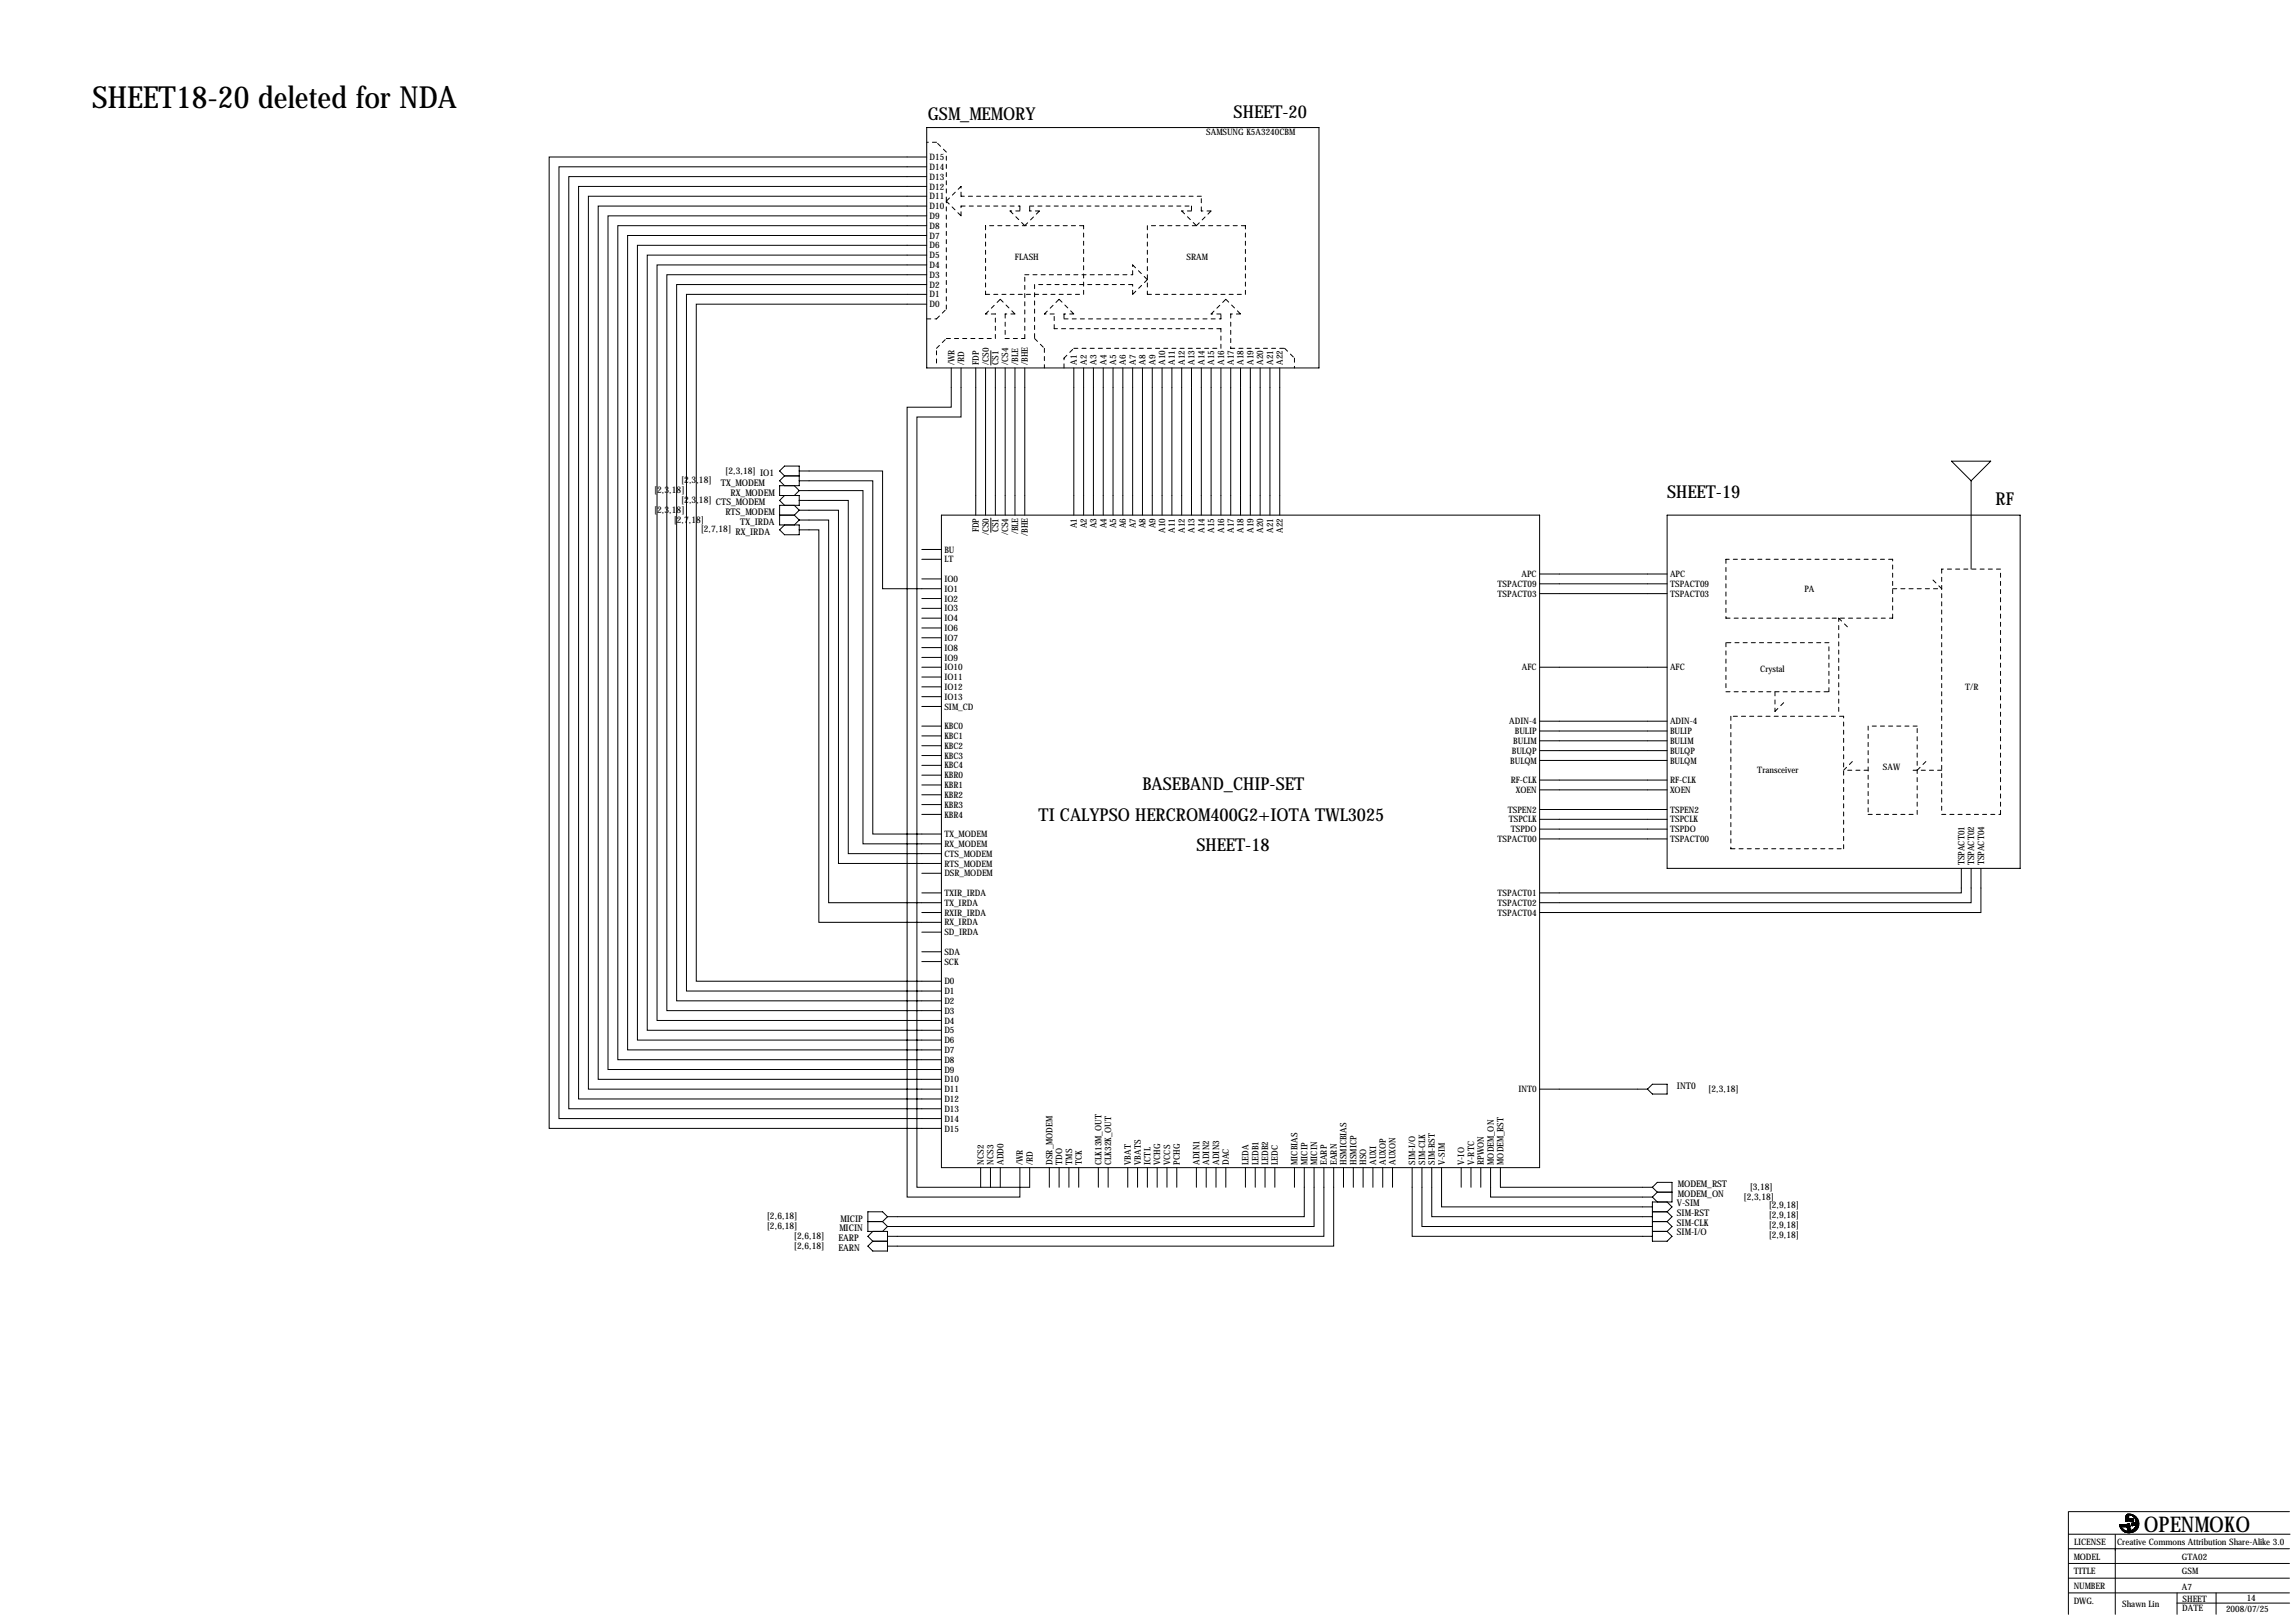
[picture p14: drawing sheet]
<svg xmlns="http://www.w3.org/2000/svg" width="594mm" height="419mm" viewBox="0 0 594 419" stroke-linecap="round" stroke-linejoin="round" font-family="sans-serif">
<defs><g id="words">
<text font-size="7.9" x="23.9" y="27.9">SHEET18-20 deleted for NDA</text>
<text font-size="5.6" x="555.2" y="396.5">OPENMOKO</text>
<g font-size="4.6">
<text x="240.3" y="31">GSM_MEMORY</text>
<text x="319.5" y="30.7">SHEET-20</text>
<text x="431.8" y="129">SHEET-19</text>
<text x="516.9" y="130.8">RF</text>
<text x="295.9" y="204.5">BASEBAND_CHIP-SET</text>
<text x="269" y="212.6">TI CALYPSO HERCROM400G2+IOTA TWL3025</text>
<text x="309.9" y="220.4">SHEET-18</text>
</g>
<g font-size="2.4">
<text x="176.4" y="125.1">[2,3,18]</text>
<text x="186.7" y="125.7">TX_MODEM</text>
<text x="187.9" y="122.6">[2,3,18]</text>
<text x="196.9" y="123.2">IO1</text>
<text x="169.4" y="127.7">[2,3,18]</text>
<text x="176.4" y="130.2">[2,3,18]</text>
<text x="185.4" y="130.8">CTS_MODEM</text>
<text x="189.2" y="128.3">RX_MODEM</text>
<text x="169.4" y="132.7">[2,3,18]</text>
<text x="174.5" y="135.3">[2,7,18]</text>
<text x="181.5" y="137.8">[2,7,18]</text>
<text x="187.9" y="133.4">RTS_MODEM</text>
<text x="191.7" y="135.9">TX_IRDA</text>
<text x="190.5" y="138.4">RX_IRDA</text>
<text x="434.3" y="281.9">INT0</text>
<text x="442.5" y="282.6">[2,3,18]</text>
<text x="434.6" y="307.3">MODEM_RST</text>
<text x="434.6" y="309.9">MODEM_ON</text>
<text x="451.6" y="310.5">[2,3,18]</text>
<text x="453.2" y="308">[3,18]</text>
<text x="198.6" y="315.6">[2,6,18]</text>
<text x="217.7" y="316.2">MICIP</text>
<text x="434.3" y="312.2">V-SIM</text>
<text x="434.3" y="314.7">SIM-RST</text>
<text x="434.3" y="317.2">SIM-CLK</text>
<text x="458.1" y="312.8">[2,9,18]</text>
<text x="458.1" y="315.4">[2,9,18]</text>
<text x="458.1" y="317.9">[2,9,18]</text>
<text x="198.6" y="318.2">[2,6,18]</text>
<text x="205.6" y="320.7">[2,6,18]</text>
<text x="205.6" y="323.2">[2,6,18]</text>
<text x="217.2" y="321.3">EARP</text>
<text x="217.2" y="323.8">EARN</text>
<text x="217.4" y="318.8">MICIN</text>
<text x="434.3" y="319.8">SIM-I/O</text>
<text x="458.1" y="320.4">[2,9,18]</text>
</g>
<g font-size="2.3">
<text x="312.4" y="35.1">SAMSUNG K5A3240CBM</text>
<text x="240.8" y="41.4">D15</text>
<text x="240.8" y="44">D14</text>
<text x="240.8" y="46.5">D13</text>
<text x="240.8" y="49.1">D12</text>
<text x="240.8" y="51.6">D11</text>
<text x="240.8" y="54.1">D10</text>
<text x="240.8" y="56.7">D9</text>
<text x="240.8" y="59.2">D8</text>
<text x="240.8" y="61.8">D7</text>
<text x="240.8" y="64.3">D6</text>
<text x="240.8" y="66.8">D5</text>
<text x="240.8" y="69.4">D4</text>
<text x="240.8" y="71.9">D3</text>
<text x="262.9" y="67.3">FLASH</text>
<text x="307.3" y="67.3">SRAM</text>
<text x="240.8" y="74.5">D2</text>
<text x="240.8" y="77">D1</text>
<text x="240.8" y="79.5">D0</text>
<text x="247.2" y="94.5" transform="rotate(-90 247.2 94.5)">/WR</text>
<text x="249.7" y="94.5" transform="rotate(-90 249.7 94.5)">/RD</text>
<text x="253.5" y="94.5" transform="rotate(-90 253.5 94.5)">FDP</text>
<text x="256.1" y="94.5" transform="rotate(-90 256.1 94.5)">/CS0</text>
<text x="258.6" y="94.5" transform="rotate(-90 258.6 94.5)">CS1</text>
<text x="261.2" y="94.5" transform="rotate(-90 261.2 94.5)">/CS4</text>
<text x="263.7" y="94.5" transform="rotate(-90 263.7 94.5)">/BLE</text>
<text x="266.2" y="94.5" transform="rotate(-90 266.2 94.5)">/BHE</text>
<text x="278.9" y="94.5" transform="rotate(-90 278.9 94.5)">A1</text>
<text x="281.5" y="94.5" transform="rotate(-90 281.5 94.5)">A2</text>
<text x="284" y="94.5" transform="rotate(-90 284 94.5)">A3</text>
<text x="286.6" y="94.5" transform="rotate(-90 286.6 94.5)">A4</text>
<text x="289.1" y="94.5" transform="rotate(-90 289.1 94.5)">A5</text>
<text x="291.6" y="94.5" transform="rotate(-90 291.6 94.5)">A6</text>
<text x="294.2" y="94.5" transform="rotate(-90 294.2 94.5)">A7</text>
<text x="296.7" y="94.5" transform="rotate(-90 296.7 94.5)">A8</text>
<text x="299.3" y="94.5" transform="rotate(-90 299.3 94.5)">A9</text>
<text x="301.8" y="94.5" transform="rotate(-90 301.8 94.5)">A10</text>
<text x="304.3" y="94.5" transform="rotate(-90 304.3 94.5)">A11</text>
<text x="306.9" y="94.5" transform="rotate(-90 306.9 94.5)">A12</text>
<text x="309.4" y="94.5" transform="rotate(-90 309.4 94.5)">A13</text>
<text x="312" y="94.5" transform="rotate(-90 312 94.5)">A14</text>
<text x="314.5" y="94.5" transform="rotate(-90 314.5 94.5)">A15</text>
<text x="317" y="94.5" transform="rotate(-90 317 94.5)">A16</text>
<text x="319.6" y="94.5" transform="rotate(-90 319.6 94.5)">A17</text>
<text x="322.1" y="94.5" transform="rotate(-90 322.1 94.5)">A18</text>
<text x="324.7" y="94.5" transform="rotate(-90 324.7 94.5)">A19</text>
<text x="327.2" y="94.5" transform="rotate(-90 327.2 94.5)">A20</text>
<text x="329.7" y="94.5" transform="rotate(-90 329.7 94.5)">A21</text>
<text x="332.3" y="94.5" transform="rotate(-90 332.3 94.5)">A22</text>
<text x="253.5" y="137.8" transform="rotate(-90 253.5 137.8)">FDP</text>
<text x="258.6" y="137.8" transform="rotate(-90 258.6 137.8)">CS1</text>
<text x="278.9" y="136.7" transform="rotate(-90 278.9 136.7)">A1</text>
<text x="281.5" y="136.7" transform="rotate(-90 281.5 136.7)">A2</text>
<text x="284" y="136.7" transform="rotate(-90 284 136.7)">A3</text>
<text x="286.6" y="136.7" transform="rotate(-90 286.6 136.7)">A4</text>
<text x="289.1" y="136.7" transform="rotate(-90 289.1 136.7)">A5</text>
<text x="291.6" y="136.7" transform="rotate(-90 291.6 136.7)">A6</text>
<text x="294.2" y="136.7" transform="rotate(-90 294.2 136.7)">A7</text>
<text x="296.7" y="136.7" transform="rotate(-90 296.7 136.7)">A8</text>
<text x="299.3" y="136.7" transform="rotate(-90 299.3 136.7)">A9</text>
<text x="301.8" y="137.9" transform="rotate(-90 301.8 137.9)">A10</text>
<text x="304.3" y="137.9" transform="rotate(-90 304.3 137.9)">A11</text>
<text x="306.9" y="137.9" transform="rotate(-90 306.9 137.9)">A12</text>
<text x="309.4" y="137.9" transform="rotate(-90 309.4 137.9)">A13</text>
<text x="312" y="137.9" transform="rotate(-90 312 137.9)">A14</text>
<text x="314.5" y="137.9" transform="rotate(-90 314.5 137.9)">A15</text>
<text x="317" y="137.9" transform="rotate(-90 317 137.9)">A16</text>
<text x="319.6" y="137.9" transform="rotate(-90 319.6 137.9)">A17</text>
<text x="322.1" y="137.9" transform="rotate(-90 322.1 137.9)">A18</text>
<text x="324.7" y="137.9" transform="rotate(-90 324.7 137.9)">A19</text>
<text x="327.2" y="137.9" transform="rotate(-90 327.2 137.9)">A20</text>
<text x="329.7" y="137.9" transform="rotate(-90 329.7 137.9)">A21</text>
<text x="332.3" y="137.9" transform="rotate(-90 332.3 137.9)">A22</text>
<text x="244.6" y="143">BU</text>
<text x="256.1" y="138.6" transform="rotate(-90 256.1 138.6)">/CS0</text>
<text x="261.2" y="138.6" transform="rotate(-90 261.2 138.6)">/CS4</text>
<text x="263.7" y="138.3" transform="rotate(-90 263.7 138.3)">/BLE</text>
<text x="266.2" y="138.7" transform="rotate(-90 266.2 138.7)">/BHE</text>
<text x="244.6" y="145.6">LT</text>
<text x="394.1" y="149.4">APC</text>
<text x="432.6" y="149.4">APC</text>
<text x="244.6" y="150.7">IO0</text>
<text x="244.6" y="153.2">IO1</text>
<text x="244.6" y="155.7">IO2</text>
<text x="387.9" y="151.9">TSPACT09</text>
<text x="387.9" y="154.5">TSPACT03</text>
<text x="432.6" y="151.9">TSPACT09</text>
<text x="432.6" y="154.5">TSPACT03</text>
<text x="467.4" y="153.2">PA</text>
<text x="244.6" y="158.3">IO3</text>
<text x="244.6" y="160.8">IO4</text>
<text x="244.6" y="165.9">IO7</text>
<text x="244.6" y="163.4">IO6</text>
<text x="244.6" y="171">IO9</text>
<text x="244.6" y="173.5">IO10</text>
<text x="244.6" y="168.4">IO8</text>
<text x="394.2" y="173.5">AFC</text>
<text x="432.6" y="173.5">AFC</text>
<text x="455.9" y="174">Crystal</text>
<text x="244.6" y="176.1">IO11</text>
<text x="244.6" y="178.6">IO12</text>
<text x="509" y="178.6">T/R</text>
<text x="244.6" y="181.1">IO13</text>
<text x="244.6" y="183.7">SIM_CD</text>
<text x="244.6" y="188.8">KBC0</text>
<text x="244.6" y="191.3">KBC1</text>
<text x="390.9" y="187.5">ADIN-4</text>
<text x="392.4" y="190">BULIP</text>
<text x="432.6" y="190">BULIP</text>
<text x="432.6" y="187.5">ADIN-4</text>
<text x="244.6" y="193.8">KBC2</text>
<text x="244.6" y="196.4">KBC3</text>
<text x="391.2" y="197.7">BULQM</text>
<text x="391.6" y="195.1">BULQP</text>
<text x="392" y="192.6">BULIM</text>
<text x="432.6" y="197.7">BULQM</text>
<text x="432.6" y="195.1">BULQP</text>
<text x="432.6" y="192.6">BULIM</text>
<text x="244.6" y="201.5">KBR0</text>
<text x="244.6" y="198.9">KBC4</text>
<text x="391.3" y="202.7">RF-CLK</text>
<text x="432.6" y="202.7">RF-CLK</text>
<text x="455.2" y="200.2">Transceiver</text>
<text x="487.7" y="199.4">SAW</text>
<text x="244.6" y="204">KBR1</text>
<text x="244.6" y="206.5">KBR2</text>
<text x="244.6" y="209.1">KBR3</text>
<text x="392.6" y="205.3">XOEN</text>
<text x="432.6" y="205.3">XOEN</text>
<text x="244.6" y="211.6">KBR4</text>
<text x="390.5" y="210.4">TSPEN2</text>
<text x="390.8" y="212.9">TSPCLK</text>
<text x="391.3" y="215.4">TSPDO</text>
<text x="432.6" y="215.4">TSPDO</text>
<text x="432.6" y="212.9">TSPCLK</text>
<text x="432.6" y="210.4">TSPEN2</text>
<text x="244.6" y="221.8">CTS_MODEM</text>
<text x="244.6" y="216.7">TX_MODEM</text>
<text x="244.6" y="219.2">RX_MODEM</text>
<text x="387.9" y="218">TSPACT00</text>
<text x="432.6" y="218">TSPACT00</text>
<text x="244.6" y="224.3">RTS_MODEM</text>
<text x="244.6" y="226.9">DSR_MODEM</text>
<text x="508.8" y="224" transform="rotate(-90 508.8 224)">TSPACT01</text>
<text x="511.3" y="224" transform="rotate(-90 511.3 224)">TSPACT02</text>
<text x="513.9" y="224" transform="rotate(-90 513.9 224)">TSPACT04</text>
<text x="244.6" y="231.9">TXIR_IRDA</text>
<text x="387.9" y="231.9">TSPACT01</text>
<text x="244.6" y="239.6">RX_IRDA</text>
<text x="244.6" y="234.5">TX_IRDA</text>
<text x="244.6" y="237">RXIR_IRDA</text>
<text x="387.9" y="234.5">TSPACT02</text>
<text x="387.9" y="237">TSPACT04</text>
<text x="244.6" y="242.1">SD_IRDA</text>
<text x="244.6" y="249.7">SCK</text>
<text x="244.6" y="247.2">SDA</text>
<text x="244.6" y="254.8">D0</text>
<text x="244.6" y="257.3">D1</text>
<text x="244.6" y="259.9">D2</text>
<text x="244.6" y="262.4">D3</text>
<text x="244.6" y="265">D4</text>
<text x="244.6" y="267.5">D5</text>
<text x="244.6" y="270">D6</text>
<text x="244.6" y="272.6">D7</text>
<text x="244.6" y="275.1">D8</text>
<text x="244.6" y="277.7">D9</text>
<text x="244.6" y="280.2">D10</text>
<text x="244.6" y="282.7">D11</text>
<text x="244.6" y="285.3">D12</text>
<text x="244.6" y="287.8">D13</text>
<text x="393.3" y="282.7">INT0</text>
<text x="244.6" y="290.4">D14</text>
<text x="244.6" y="292.9">D15</text>
<text x="254.8" y="301.5" transform="rotate(-90 254.8 301.5)">NCS2</text>
<text x="257.3" y="301.5" transform="rotate(-90 257.3 301.5)">NCS3</text>
<text x="259.9" y="301.5" transform="rotate(-90 259.9 301.5)">ADD0</text>
<text x="265" y="301.5" transform="rotate(-90 265 301.5)">/WR</text>
<text x="267.5" y="301.5" transform="rotate(-90 267.5 301.5)">/RD</text>
<text x="272.6" y="301.5" transform="rotate(-90 272.6 301.5)">DSR_MODEM</text>
<text x="275.1" y="301.5" transform="rotate(-90 275.1 301.5)">TDO</text>
<text x="277.7" y="301.5" transform="rotate(-90 277.7 301.5)">TMS</text>
<text x="280.2" y="301.5" transform="rotate(-90 280.2 301.5)">TCK</text>
<text x="285.3" y="301.5" transform="rotate(-90 285.3 301.5)">CLK13M_OUT</text>
<text x="287.8" y="301.5" transform="rotate(-90 287.8 301.5)">CLK32K_OUT</text>
<text x="292.9" y="301.5" transform="rotate(-90 292.9 301.5)">VBAT</text>
<text x="295.4" y="301.5" transform="rotate(-90 295.4 301.5)">VBATS</text>
<text x="298" y="301.5" transform="rotate(-90 298 301.5)">ICTL</text>
<text x="300.5" y="301.5" transform="rotate(-90 300.5 301.5)">VCHG</text>
<text x="303.1" y="301.5" transform="rotate(-90 303.1 301.5)">VCCS</text>
<text x="305.6" y="301.5" transform="rotate(-90 305.6 301.5)">PCHG</text>
<text x="310.7" y="301.5" transform="rotate(-90 310.7 301.5)">ADIN1</text>
<text x="313.2" y="301.5" transform="rotate(-90 313.2 301.5)">ADIN2</text>
<text x="315.8" y="301.5" transform="rotate(-90 315.8 301.5)">ADIN3</text>
<text x="318.3" y="301.5" transform="rotate(-90 318.3 301.5)">DAC</text>
<text x="323.4" y="301.5" transform="rotate(-90 323.4 301.5)">LEDA</text>
<text x="325.9" y="301.5" transform="rotate(-90 325.9 301.5)">LEDB1</text>
<text x="328.5" y="301.5" transform="rotate(-90 328.5 301.5)">LEDB2</text>
<text x="331" y="301.5" transform="rotate(-90 331 301.5)">LEDC</text>
<text x="336.1" y="301.5" transform="rotate(-90 336.1 301.5)">MICBIAS</text>
<text x="338.6" y="301.5" transform="rotate(-90 338.6 301.5)">MICIP</text>
<text x="341.2" y="301.5" transform="rotate(-90 341.2 301.5)">MICIN</text>
<text x="343.7" y="301.5" transform="rotate(-90 343.7 301.5)">EARP</text>
<text x="346.2" y="301.5" transform="rotate(-90 346.2 301.5)">EARN</text>
<text x="348.8" y="301.5" transform="rotate(-90 348.8 301.5)">HSMICBIAS</text>
<text x="351.3" y="301.5" transform="rotate(-90 351.3 301.5)">HSMICP</text>
<text x="353.9" y="301.5" transform="rotate(-90 353.9 301.5)">HSO</text>
<text x="356.4" y="301.5" transform="rotate(-90 356.4 301.5)">AUXI</text>
<text x="358.9" y="301.5" transform="rotate(-90 358.9 301.5)">AUXOP</text>
<text x="361.5" y="301.5" transform="rotate(-90 361.5 301.5)">AUXON</text>
<text x="366.6" y="301.5" transform="rotate(-90 366.6 301.5)">SIM-I/O</text>
<text x="369.1" y="301.5" transform="rotate(-90 369.1 301.5)">SIM-CLK</text>
<text x="371.6" y="301.5" transform="rotate(-90 371.6 301.5)">SIM-RST</text>
<text x="374.2" y="301.5" transform="rotate(-90 374.2 301.5)">V-SIM</text>
<text x="379.3" y="301.5" transform="rotate(-90 379.3 301.5)">V-IO</text>
<text x="381.8" y="301.5" transform="rotate(-90 381.8 301.5)">V-RTC</text>
<text x="384.3" y="301.5" transform="rotate(-90 384.3 301.5)">RPWON</text>
<text x="386.9" y="301.5" transform="rotate(-90 386.9 301.5)">MODEM_ON</text>
<text x="389.4" y="301.5" transform="rotate(-90 389.4 301.5)">MODEM_RST</text>
<text x="537.2" y="400">LICENSE</text>
<text x="548.4" y="400">Creative Commons Attribution Share-Alike 3.0</text>
<text x="537.1" y="407.5">TITLE</text>
<text x="537.1" y="403.7">MODEL</text>
<text x="565.2" y="407.4">GSM</text>
<text x="565.2" y="403.9">GTA02</text>
<text x="537.1" y="411.3">NUMBER</text>
<text x="565.2" y="411.5">A7</text>
<text x="537.1" y="415.1">DWG.</text>
<text x="549.7" y="416.1">Shawn Lin</text>
<text x="565.2" y="417.1">DATE</text>
<text x="565.3" y="414.6">SHEET</text>
<text x="576.6" y="417.3">2008/07/25</text>
<text x="581.9" y="414.5">14</text>
</g>
</g></defs>
<g fill="none" stroke="#000" stroke-width=".26">
<path d="M240 33h101.6v62.2h-101.6zM240 58.4h-80v215.9h83.8M240 55.9h-82.5v221h86.3M240 48.3h-90.1v236.2h93.9M240 45.7h-92.7v241.3h96.5M240 40.6h-97.8v251.5h101.6M240 53.3h-85.1v226.1h88.9M240 50.8h-87.6v231.1h91.4M240 43.2h-95.2v246.4h99M240 78.7h-59.7v175.3h63.5M240 73.7h-64.7v185.4h68.5M240 68.6h-69.8v195.6h73.6"/>
<path d="M240 63.5h-74.9v205.7h78.7M240 76.2h-62.2v180.3h66M240 71.1h-67.3v190.5h71.1M240 66h-72.4v200.7h76.2M240 61h-77.4v210.8h81.2M246.4 95.2v10.2h-11.5v204.5h29.3v-7.6M248.9 95.2v12.7h-11.4v199.4h29.2v-5M252.7 95.2v38.1M255.3 95.2v38.1M256.6 90.8v3.7M257.8 95.2v38.1M260.3 95.2v38.1"/>
<path d="M262.9 95.2v38.1M265.4 95.2v38.1M278.1 95.2v38.1M280.7 95.2v38.1M283.2 95.2v38.1M285.8 95.2v38.1M288.3 95.2v38.1M290.8 95.2v38.1M293.4 95.2v38.1M295.9 95.2v38.1M298.4 95.2v38.1M301 95.2v38.1"/>
<path d="M303.5 95.2v38.1M306.1 95.2v38.1M308.6 95.2v38.1M311.1 95.2v38.1M313.7 95.2v38.1M316.2 95.2v38.1M318.8 95.2v38.1M321.3 95.2v38.1M323.8 95.2v38.1M326.4 95.2v38.1M328.9 95.2v38.1M331.5 95.2v38.1"/>
<path d="M505.5 119.4h10.1l-5.1 5.1zM201.9 133.3h3.8M203.2 123.2l-1.3-1.3 1.3-1.3h3.8v5.1h-5.1v2.6h5.1v2.5h-5.1v5.1h5.1v2.5h-3.8l-1.3-1.2 1.3-1.3M203.2 128.3l-1.3 1.2 1.3 1.3M203.2 123.2h3.8M203.2 123.2l-1.3 1.3 1.3 1.2M205.7 133.3l1.3 1.3M205.7 130.8l1.3 1.3M205.7 125.7l1.3 1.3M207 121.9h21.6v30.5h15.2M207 124.5h19.1v91.4h17.7M207 129.5h12.7v91.5h24.1"/>
<path d="M207 134.6h7.6v99.1h29.2M207 137.2h5.1v101.6h31.7M207 132.1h10.2v91.4h26.6M207 127h16.5v91.4h20.3M207 132.1l-1.3 1.2M207 134.6l-1.3 1.3M207 127l-1.3 1.3M243.8 133.3h155v169h-155zM256.6 134.1v3.7M431.8 133.3h91.4v91.5h-91.4zM510.5 124.5v22.8M238.8 142.2h5"/>
<path d="M238.8 144.8h5M238.8 149.9h5M238.8 154.9h5M238.8 157.5h5M398.8 151.1h33M398.8 153.7h33M398.8 148.6h33M238.8 172.7h5M238.8 165.1h5M238.8 170.2h5M238.8 175.3h5M238.8 177.8h5"/>
<path d="M238.8 160h5M238.8 162.6h5M238.8 167.6h5M398.8 172.7h33M238.8 180.3h5M238.8 182.9h5M238.8 188h5M238.8 190.5h5M238.8 193h5M238.8 195.6h5M238.8 198.1h5M398.8 186.7h33"/>
<path d="M398.8 196.8h33M398.8 194.3h33M398.8 191.8h33M398.8 189.2h33M238.8 200.7h5M238.8 203.2h5M238.8 205.7h5M238.8 208.3h5M238.8 210.8h5M398.8 201.9h33M398.8 209.5h33M398.8 214.6h33"/>
<path d="M398.8 212.1h33M398.8 204.5h33M398.8 217.2h33M238.8 231.1h5M238.8 226.1h5M238.8 236.2h5M508 224.8v6.3h-109.2M510.5 224.8v8.9h-111.7M513.1 224.8v11.4h-114.3M238.8 241.3h5M238.8 248.9h5M238.8 246.4h5"/>
<path d="M398.8 281.9h27.9M428 280.7h3.8v2.5h-3.8l-1.3-1.3zM224.8 316.2h3.8M226.1 318.8l-1.3 1.2 1.3 1.3M228.6 316.2l1.3 1.3M229.9 315l-1.3-1.3h-3.8v5.1h5.1v5h-3.8l-1.3-1.2 1.3-1.3M229.9 315l-1.3 1.2M229.9 317.5l-1.3 1.3M254 302.3v5M256.5 302.3v5M259.1 302.3v5M271.8 302.3v5"/>
<path d="M274.3 302.3v5M276.9 302.3v5M279.4 302.3v5M284.5 302.3v5M287 302.3v5M292.1 302.3v5M294.6 302.3v5M297.2 302.3v5M299.7 302.3v5M302.3 302.3v5M304.8 302.3v5M309.9 302.3v5"/>
<path d="M312.4 302.3v5M315 302.3v5M317.5 302.3v5M322.6 302.3v5M325.1 302.3v5M327.7 302.3v5M330.2 302.3v5M335.3 302.3v5M337.8 302.3v12.7h-107.9M340.4 302.3v15.2h-110.5M342.9 302.3v17.7h-113M345.4 302.3v20.3h-115.5"/>
<path d="M348 302.3v5M350.5 302.3v5M353.1 302.3v5M355.6 302.3v5M358.1 302.3v5M360.7 302.3v5M365.8 302.3v17.7h62.2M368.3 302.3v15.2h59.7M370.8 302.3v12.7h57.2M373.4 302.3v10.1h54.6M378.5 302.3v5M381 302.3v5"/>
<path d="M383.5 302.3v5M386.1 302.3v7.6h41.9M388.6 302.3v5h39.4M428 307.3l1.3-1.2h3.8v5h-5.1v10.2h3.8l1.3-1.3-1.3-1.2M428 307.3l1.3 1.3M428 309.9l1.3 1.2M428 313.7h3.8M428 316.2h3.8M428 318.8h3.8M429.3 308.6h3.8M429.3 308.6l-1.3 1.3M431.8 311.1l1.3 1.3-1.3 1.3"/>
<path d="M431.8 313.7l1.3 1.3-1.3 1.2M431.8 316.2l1.3 1.3-1.3 1.3M226.1 321.3h3.8M535.7 391.3v26.6M535.7 397.2h57.4M535.8 391.3h57.2M547.9 397.3v20.6M549 394.8h.1M549 394.9h.1M549 394.8v.1M549 394.9h2.4M549 394.9l.1 .1"/>
<path d="M549.1 394.9h.1M549.1 395h.1M549.1 394.7h.1M549.1 394.8h.1M549.1 394.7h.4M549.1 394.7h2.2M549.1 394.8h2.3M549.1 394.7v.1M549.1 394.9v.2M549.1 395.1h.1M549.1 395l.1 .2M549.1 394.7h.5"/>
<path d="M549.1 394.7l2.2 .1M549.1 394.8v.1M549.1 394.8l2.3 .1M549.1 395.2l.1 .1M549.1 394.6v.1M549.1 395.1v.1M549.1 394.9l.4 .2M549.1 394.9l2.3 .1M549.2 395.2h.1M549.2 395.3h.1M549.2 394.7h.1M549.2 395.3v.1"/>
<path d="M549.2 395.3l.1 .1M549.2 395.4h.1M549.2 395.4l.5 .4M549.2 395.4l.2 .1M549.2 395h2.2M549.3 395.4h.1M549.3 395.5h.1M549.3 395.5v.1M549.3 395.6h.1M549.3 395.5l.1 .1M549.3 395.6l.2 .2M549.3 395.6l.2 .1"/>
<path d="M549.3 395.4l.1 .1M549.4 395.5h.1M549.4 394.7h.1M549.4 395l2 .1M549.4 395.6h.1M549.4 395.7h.1M549.4 395.7h.2M549.4 395.7l.3 .1M549.5 395.1h1.9M549.5 395.1h.2M549.5 395.7h.1M549.5 394.7h.1"/>
<path d="M549.5 395.8h.2M549.5 395.8l.2 .1M549.6 395.7h.1M549.6 395.9h.1M549.6 394.7h.1M549.6 395.9v.1M549.6 395.9l.2 .1M549.6 396h.2M549.6 396h.1M549.6 396h.3M549.7 395.8h.1M549.7 395.9h.1"/>
<path d="M549.7 394.7h.1M549.7 395.1h1.7M549.7 395.1l1.7 .1M549.7 395.8v.1M549.7 395.9l.1 .1M549.7 396h.2M549.7 396l.3 .1M549.7 396l.2 .1M549.8 396.1h.2M549.8 396.1l.4 .1M549.8 396.1l.1 .1M549.8 396h.1"/>
<path d="M549.9 396.2h.1M549.9 394.7h.1M549.9 396.2h.3M549.9 396.2l.1 .1M549.9 396.2l.5 .1M549.9 396h.1M549.9 396.1h.1M549.9 396v.1M550 396.1h.1M550 396.3h.1M550 395.2h.1M550 396.3l.2 .1"/>
<path d="M550 396.3h.4M550 396.3l.6 .1M550 396.3h.5M550 396.1l.2 .1M550.1 394.7h1.2M550.1 396.4h1M550.1 396.4h.6M550.1 394.7h.1M550.2 396.2h.1M550.2 396.4h.1M550.2 396.4l.1 .1M550.2 396.4l1 .1"/>
<path d="M550.2 396.2l.2 .1M550.3 396.5h.1M550.3 396.5h2.2M550.3 396.5h2M550.4 396.3h.1M550.4 396.5l.1 .1M550.4 396.5h1.9M550.4 396.5l1.9 .1M550.5 396.3h.1M550.5 396.6h1.8M550.5 396.6h1.6M550.5 395.2h.1"/>
<path d="M550.5 396.3l.1 .1M550.6 396.4h.1M550.6 393.1h.1M550.6 393.4h.1M550.6 393.7h.1M550.6 393.1h.5M550.6 393.7h.6M550.6 392.9h.5M550.6 392.9l.5 .2M550.6 393.2h.5M550.6 393.1l.5 .1M550.6 393.4h.5"/>
<path d="M550.6 393.4l.5 .1M550.6 393.7v.1M550.6 393.7l.1 .1M550.6 393.8h.1M550.6 395.2h.1M550.6 392.6h.5M550.6 392.6v1.1M550.6 392.6l.5 .1M550.6 392.9h.1M550.7 393.8h.1M550.7 395.2h.1M550.7 392.4h.4"/>
<path d="M550.7 392.5h.4M550.7 392.4v.1M550.7 392.4l.4 .1M550.7 392.5l-.1 .1M550.7 392.5l.4 .1M550.7 396.4h.1M550.7 392.4h.1M550.8 396.4h.1M550.8 392.2h.1M550.8 395.2h.1M550.8 392.2h.3M550.8 392.2l-.1 .2"/>
<path d="M550.8 392.2l.3 .2M550.9 392.1h.1M550.9 392.1h.3M550.9 395.3h.6M550.9 392.1l-.1 .1M550.9 392.1l.2 .1M550.9 394.6l-.2 .1M550.9 394.6h.4M550.9 394.6l.4 .1M550.9 395.2v.1M550.9 395.2h.5M550.9 395.3v.1"/>
<path d="M550.9 395.3l.6 .1M550.9 395.4h.6M550.9 396.7h.7M550.9 395.4l.2 .4M550.9 395.4l.7 .4M551 392h.1M551 396.4h.1M551 392.1h.1M551 392h.8M551 392.1h-.1M551 392.1h.2M551.1 392h.1"/>
<path d="M551.1 392.1h.1M551.1 392.7h.1M551.1 393.7h.1M551.1 392.7h-.5l.5 .2M551.1 396.4l.1 .1M551.1 395.8h.5M551.1 395.8h.1M551.1 395.8l.1 .4M551.1 395.8l.6 .2M551.1 392.7v.2M551.1 393.7l-.4 .1M551.1 392.2h.1"/>
<path d="M551.1 392.4h.1M551.1 392.5h.1M551.1 392.6h.1M551.1 392.9h.1M551.1 393.1h.1M551.1 393.2h.1M551.1 393.3h.1M551.1 393.4h.1M551.1 393.5h.1M551.1 394.6h.1M551.1 393.2h-.5l.5 .1M551.1 393.5h-.5h.6"/>
<path d="M551.1 394.6h.2M551.1 396h.6M551.1 393.3h-.5l.5 .1M551.1 394.6h-.2M551.1 396h.1M551.1 392.2v.4M551.1 392.9v.6M551.1 392.6v.1M551.2 396.5h.1M551.2 392.1h.1M551.2 393.5h.1M551.2 393.7h.1"/>
<path d="M551.2 396h.5M551.2 393.5h-.6l.6 .2M551.2 396l.5 .2M551.2 392.1l-.1 .1M551.2 393.5v.2M551.2 396.2h.1M551.2 396.2h.6M551.2 396.2l.1 .1M551.2 396.2l.6 .1M551.3 394.6h.1M551.3 394.7h.1M551.3 394.8h.1"/>
<path d="M551.3 396.3h.1M551.3 396.4l-.1 .1M551.3 396.3h1.4M551.3 396.4l1.2 .1M551.3 396.3l.1 .1M551.3 396.3l.6 .1M551.3 394.6v.2M551.4 396.4h.1M551.4 394.8h.1M551.4 394.9h.1M551.4 395h.1M551.4 394.8v.2"/>
<path d="M551.4 395.1h.1M551.4 395.2h.1M551.4 395.2h-.5l.6 .1M551.4 396.4l.1 .1M551.4 396.4l.5 .1M551.4 395v.2M551.4 395.2l.1 .1M551.5 395.3h.1M551.5 395.4h.1M551.5 395.3v.1M551.5 395.4l.1 .4M551.5 392h.1"/>
<path d="M551.5 396.5h.1M551.5 396.5l.1 .1M551.5 396.5l.4 .1M551.6 396.7h.1M551.6 396.6h.3M551.6 392h.1M551.6 393.4h.1M551.6 395.8h.1M551.6 396.6h.1M551.6 393.4h.8M551.6 393.4v.2M551.6 393.4l.8 .1"/>
<path d="M551.6 393.5h.8M551.6 393.6l.1 .1M551.6 393.6l.7 .1M551.6 395.8l.2 .5M551.7 393.7h.1M551.7 396h.1M551.7 393.2h.6M551.7 393.7h.6M551.7 393.3h.6M551.7 393.2v.1M551.7 393.2l.6 .1M551.7 393.3l-.1 .1"/>
<path d="M551.7 393.3l.7 .1M551.7 393.7l.1 .1M551.7 393.7l.5 .1M551.7 392h.1M551.7 396.2h.1M551.8 393.1h.1M551.8 393.8h.1M551.8 396.6h.1M551.8 393.1h.4M551.8 393.8h.4M551.8 392v.1M551.8 393.2h.5"/>
<path d="M551.8 393.2h.4M551.8 393.1v.1M551.8 393.1l.4 .1M551.8 393.2h-.1M551.8 393.8l.3 .1M551.8 393.8l.1 .1M551.8 392.1h.1M551.8 396.7h.1M551.8 396.3h.1M551.8 392.1l-.4-.1 .5 .1M551.8 396.3v.1M551.8 396.3l.9 .1"/>
<path d="M551.8 396.4h-.2M551.8 396.4h.8M551.8 396.7h-.2M551.8 396.3l.1 .2M551.9 392.1h.1M551.9 396.7h.1M551.9 396.4h.1M551.9 392.1l.2 .1M551.9 396.7l-1.2-.1 .9 .1M551.9 393.1h.1M551.9 396.5h.1M551.9 396.6h.1"/>
<path d="M551.9 393.1h-.1M551.9 393.1h.3M551.9 393.9h.2zM551.9 396.5v.1M552 396.5h.1M552 392.1h.1M552 396.3h.1M552 396.6h.1M552 392.1h-.5l.9 .1M552 396.3h.8M552 396.3h.7M552 396.6l-.1 .1"/>
<path d="M552.1 392.1h.1M552.1 396.6h.1M552.1 393.1h.1M552.1 393.9h.1M552.1 392.1h-.4l.6 .1M552.1 392.1l.2 .1M552.1 394.4h1.3M552.1 394.4v.1M552.1 394.4l1.2 .1M552.1 394.6h.1M552.1 394.7h.1M552.1 392.2l.1 .1"/>
<path d="M552.1 392.2l.4 .1M552.1 394.6h1M552.1 394.7h.9M552.1 394.7h.7M552.1 394.5v.3h.6M552.1 394.5h1.2M552.1 394.5l1 .1M552.1 394.6h.9M552.1 394.7l.6 .1M552.2 393.1h.1M552.2 394.8h.1M552.2 394.9h.1"/>
<path d="M552.2 396.2h.7M552.2 396.2l-.3 .1M552.2 396.2l.6 .1M552.2 394.8v.1M552.2 394.8h.3M552.2 396.2h.1M552.2 393.2h.1M552.2 393.8h.1M552.2 392.3h.3M552.2 392.3l.2 .1M552.2 392.3l.7 .2M552.2 393.1v.1"/>
<path d="M552.2 393.8l-.1 .1M552.3 392.2h.1M552.3 396.5h.1M552.3 396.6h.1M552.3 394.3h1.5M552.3 392.2l.2 .1M552.3 396.5v.1M552.3 396.6h-.2M552.3 394.3l-.2 .1M552.3 394.3l1.1 .1M552.3 393.2h.1M552.3 393.3h.1"/>
<path d="M552.3 393.7h.1M552.3 393.2v.1M552.3 393.3l.1 .1M552.3 393.7l-.1 .1M552.4 392.2h.1M552.4 393.4h.1M552.4 393.5h.1M552.4 393.5h-.8h.8M552.4 396.1h.7M552.4 393.4v.2M552.4 396.1h.1M552.4 396.1h.6"/>
<path d="M552.4 396.1l-.2 .1M552.4 396.1l.5 .1M552.4 393.6l-.1 .1M552.4 392.4h.3M552.4 392.4l.1 .1M552.4 392.4l.4 .1M552.5 392.3h.1M552.5 396.4h.1M552.5 396.5h.1M552.5 394.8h.1M552.5 392.5h.3M552.5 392.5h.1"/>
<path d="M552.5 392.5h.4M552.5 396l-.1 .1M552.5 396h.6M552.5 396l.6 .1M552.5 392.3l.2 .1M552.5 396.4v.1M552.5 396.5h-.2M552.5 394.8l-.3 .1M552.6 396.4h.1M552.6 394.8h.1M552.6 394.8h-.1M552.6 392.5h.3"/>
<path d="M552.6 392.5l.5 .2M552.6 396h.6M552.6 396h-.1M552.6 396h.5M552.7 396.4h.1M552.7 395.9h.5M552.7 395.9l-.1 .1M552.7 395.9l.5 .1M552.7 396.4h-1.4M552.7 394.3h-.4M552.7 394.3h.8M552.7 392.4h.1"/>
<path d="M552.7 395.9h.1M552.7 396.3h.1M552.7 394.8h.1M552.7 392.4l.1 .1M552.8 392.5h.1M552.8 396.3h.1M552.8 396.3l-.2 .1M552.8 394.7h.1M552.8 394.7l-.1 .1M552.9 396.2h.1M552.9 394.7h.1M552.9 395.7h.5"/>
<path d="M552.9 395.7h.1M552.9 395.7h.4M552.9 395.7l-.2 .2M552.9 395.7l.4 .1M552.9 396.2l-.1 .1M552.9 394.2h.7M552.9 394.2l-.2 .1M552.9 394.7h-.1M552.9 392.5h.1M552.9 392.9l.2 .1M552.9 392.9l-.1-.2 .4 .2M552.9 392.9h.3"/>
<path d="M552.9 392.9l.5 .1M552.9 392.5l.2 .2M553 394.7h.1M553 395.6l-.1 .1M553 395.6h.5M553 395.6l.4 .1M553 395.5h.1M553 396.1h.1M553 394.6h.1M553 395.5h.5M553 395.5l.5 .1M553 396.1l-.8 .1"/>
<path d="M553 396.1l-.1 .1M553 394.6h-.9l.9 .1M553.1 392.7h.1M553.1 396h.1M553.1 396.1h.1M553.1 394.6h.1M553.1 393.1l.1 .1M553.1 393h.3M553.1 393v.1M553.1 396v.1M553.1 393.1h.3M553.1 393l.3 .1"/>
<path d="M553.1 393.1l.4 .1M553.1 392.7l.3 .3M553.1 394.1l-.2 .1M553.1 394.1l.5 .1M553.1 394.6l-.1 .1M553.1 395.3h.1M553.1 395.3h.5M553.1 395.4h.4M553.1 395.3v.1M553.1 395.3l.4 .1M553.1 395.4l-.1 .2M553.1 395.4l.4 .1"/>
<path d="M553.1 394.1h.1M553.1 394.1h.6M553.2 393.2h.1M553.2 396h.1M553.2 393.2h.3M553.2 393.2l.1 .2M553.2 393.2l.4 .2M553.2 395.3h.4M553.2 395.3h-.1M553.2 396h-.1M553.2 392.9h.1M553.2 395.1h.1"/>
<path d="M553.2 395.9h.1M553.2 395.2v.1M553.2 395.1h.4M553.2 395.2h.4M553.2 395.1v.1M553.2 395.1l.4 .1M553.2 395.2l.4 .1M553.2 395.9v.1M553.3 395.8h.1M553.3 393.4h.3M553.3 393.4v.1M553.3 395v.1"/>
<path d="M553.3 393.5h.3M553.3 393.4l.3 .1M553.3 393.5l.1 .4M553.3 393.5l.3 .1M553.3 395h.4M553.3 395.1h.4M553.3 395l.4 .1M553.3 395.1h-.1M553.3 395.1h.3M553.3 395.8h-.5l.4 .1M553.3 395.8l-.1 .1M553.3 394h.4"/>
<path d="M553.3 394l-.2 .1M553.3 394l.4 .1M553.3 395.7h.1M553.3 394.5h.1M553.3 393.6h.3M553.3 393.6v.1M553.3 394.8v.1M553.3 393.7h.4M553.3 393.6l.4 .1M553.3 393.7l.4 .2M553.3 394.8h.4M553.3 394.8l.4 .1"/>
<path d="M553.3 394.9h.4M553.3 394.9v.1M553.3 394.9l.4 .1M553.3 395.7v.1M553.3 394.5l-.2 .1M553.4 393h.1M553.4 393.1h.1M553.4 395.7h.1M553.4 394h.1M553.4 393.9h.3M553.4 393v.1M553.4 393.9v.1"/>
<path d="M553.4 394.5v.2M553.4 394h.3M553.4 393.9l.3 .1M553.4 394v.1M553.4 394l.3 .1M553.4 394.5h.4M553.4 394.5l.3 .2M553.4 394.7h.3M553.4 394.7l-.1 .1M553.4 394.7l.3 .1M553.4 393.1l.1 .1M553.4 394h-.1"/>
<path d="M553.4 394.4h.1M553.4 394.1v.3M553.4 394.1l.3 .1M553.4 394.2l.4 .1M553.4 394.4h.4M553.4 394.3l.4 .1M553.4 394.4v.1M553.4 394.4l.4 .1M553.5 393.2h.1M553.5 395.5h.1M553.5 395.6h.1M553.5 393.9h.1"/>
<path d="M553.5 394.3h.1M553.5 395.5v.1M553.5 393.2l.1 .2M553.5 395.6l-.2 .1M553.5 393.9h.2M553.5 393.9l-.1 .1M553.5 393.9l.2 .1M553.5 394.3l-.2 .2M553.5 395.4h.1M553.5 395.4v.1M553.6 393.4h.1M553.6 393.5h.1"/>
<path d="M553.6 395.3h.1M553.6 393.8h.1M553.6 394.3h.1M553.6 393.8v.1M553.6 393.4v.1M553.6 393.5v.1M553.6 395.3l-.1 .1M553.6 393.8l-.1 .1M553.6 394.3h-.1M553.6 393.6h.1M553.6 395.1h.1M553.6 395.2h.1"/>
<path d="M553.6 393.9h.1M553.6 394.2h.1M553.6 393.6l.1 .1M553.6 395.1v.1M553.6 395.2v.1M553.6 394.2v.1M553.7 393.7h.1M553.7 393.9h.1M553.7 394.9h.1M553.7 395h.1M553.7 395.1h.1M553.7 394h.1"/>
<path d="M553.7 393.7v.5M553.7 393.9v.1M553.7 395.1h-.1M553.7 394.1l-.1 .1M553.7 394.1h.1M553.7 394.2h.1M553.7 394.7h.1M553.7 394.8h.1M553.7 394.1h-.6M553.7 394.2h-.9l.8 .1M553.7 394.7h-.3h.3M553.7 394.9h-.4h.4"/>
<path d="M553.7 394.7v.4M553.7 394.2l.1 .1M553.8 394.3h.1M553.8 394.4h.1M553.8 394.5h.1M553.8 394.3v.2M553.8 394.5l-.1 .2M535.8 400.9h57.2M535.8 404.7h57.2M535.8 408.5h57.2M535.8 412.3h57.2M563.8 415h29.2"/>
<path d="M563.9 412.3v5.6M574 412.3v5.6"/>
</g>
<g fill="none" stroke="#000" stroke-width=".26" stroke-dasharray="1.1 1.1">
<path d="M242.6 36.8h-2.6M245.1 39.4l-2.5-2.6M245.1 52.1l3.8 3.8M245.1 52.1v-12.7M248.9 55.9v-2.6M248.9 53.3h15.3M248.9 50.8v-2.5M248.9 48.3l-3.8 3.8M255.3 58.4v17.8M261.6 54.6l3.8 3.8M264.2 53.3v1.3M264.2 54.6h-2.6"/>
<path d="M265.4 58.4l3.8-3.8M266.7 54.6v-1.3M266.7 53.3h41.9M269.2 54.6h-2.5M280.7 58.4h-25.4M297.2 58.4v17.8M306.1 54.6l3.8 3.8M308.6 53.3v1.3M308.6 54.6h-2.5M309.9 58.4l3.8-3.8M311.1 54.6v-3.8M311.1 50.8h-62.2"/>
<path d="M313.7 54.6h-2.6M322.6 58.4h-25.4M255.3 76.2h25.4M259.1 77.5l3.8 3.8M265.4 71.1h28M268 73.7v13.9M274.3 77.5l3.8 3.8M280.7 76.2v-17.8M293.4 71.1v-2.5M293.4 68.6l3.8 3.8M293.4 76.2v-2.5M293.4 73.7h-25.4"/>
<path d="M297.2 76.2h25.4M297.2 72.4l-3.8 3.8M317.5 77.5l3.8 3.8M322.6 76.2v-17.8M240 82.6h2.6M242.6 94v-3.8M242.6 90.2l2.5-2.6M242.6 82.6l2.5-2.6M245.1 87.6h12.7M245.1 80v-27.9M255.3 81.3l3.8-3.8M257.8 87.6v-6.3"/>
<path d="M257.8 81.3h-2.5M260.3 81.3v6.3M260.3 87.6h5.1M262.9 81.3h-2.6M265.4 87.6v-16.5M268 87.6l2.5 2.6M270.5 81.3l3.8-3.8M270.5 90.2v5M273 85.1v-3.8M273 81.3h-2.5M275.6 95.2v-2.5M275.6 92.7l2.5-2.5"/>
<path d="M275.6 81.3v1.3M275.6 82.6h40.6M278.1 90.2h38.1M278.1 81.3h-2.5M313.7 81.3l3.8-3.8M316.2 90.2v-5.1M316.2 85.1h-43.2M316.2 82.6v-1.3M316.2 81.3h-2.5M318.8 81.3v8.9M318.8 90.2h13.9M321.3 81.3h-2.5"/>
<path d="M332.7 90.2l2.6 2.5M335.3 92.7v2.5M447 144.8v15.2M490.2 144.8h-43.2M490.2 152.4h12.7M502.9 147.3v63.5M502.9 152.4l-2.5-2.5M518.2 147.3h-15.3M447 160h43.2M447 166.4v12.7M447 179.1h26.7M459.7 179.1v5"/>
<path d="M473.7 179.1v-12.7M473.7 166.4h-26.7M476.2 160l2.6 2.6M490.2 160v-15.2M448.3 185.4v34.3M459.7 184.1l2.6-2.5M476.2 184.1v-24.1M477.5 185.4h-29.2M477.5 199.4l2.6-2.6M483.9 188v22.8M483.9 199.4h-6.4M496.6 188h-12.7"/>
<path d="M496.6 199.4l2.5-2.6M502.9 199.4h-7.6M448.3 219.7h29.2M477.5 219.7v-34.3M483.9 210.8h12.7M496.6 210.8v-22.8M502.9 210.8h15.3M518.2 210.8v-63.5"/>
</g>
<use href="#words"/>
</svg>
